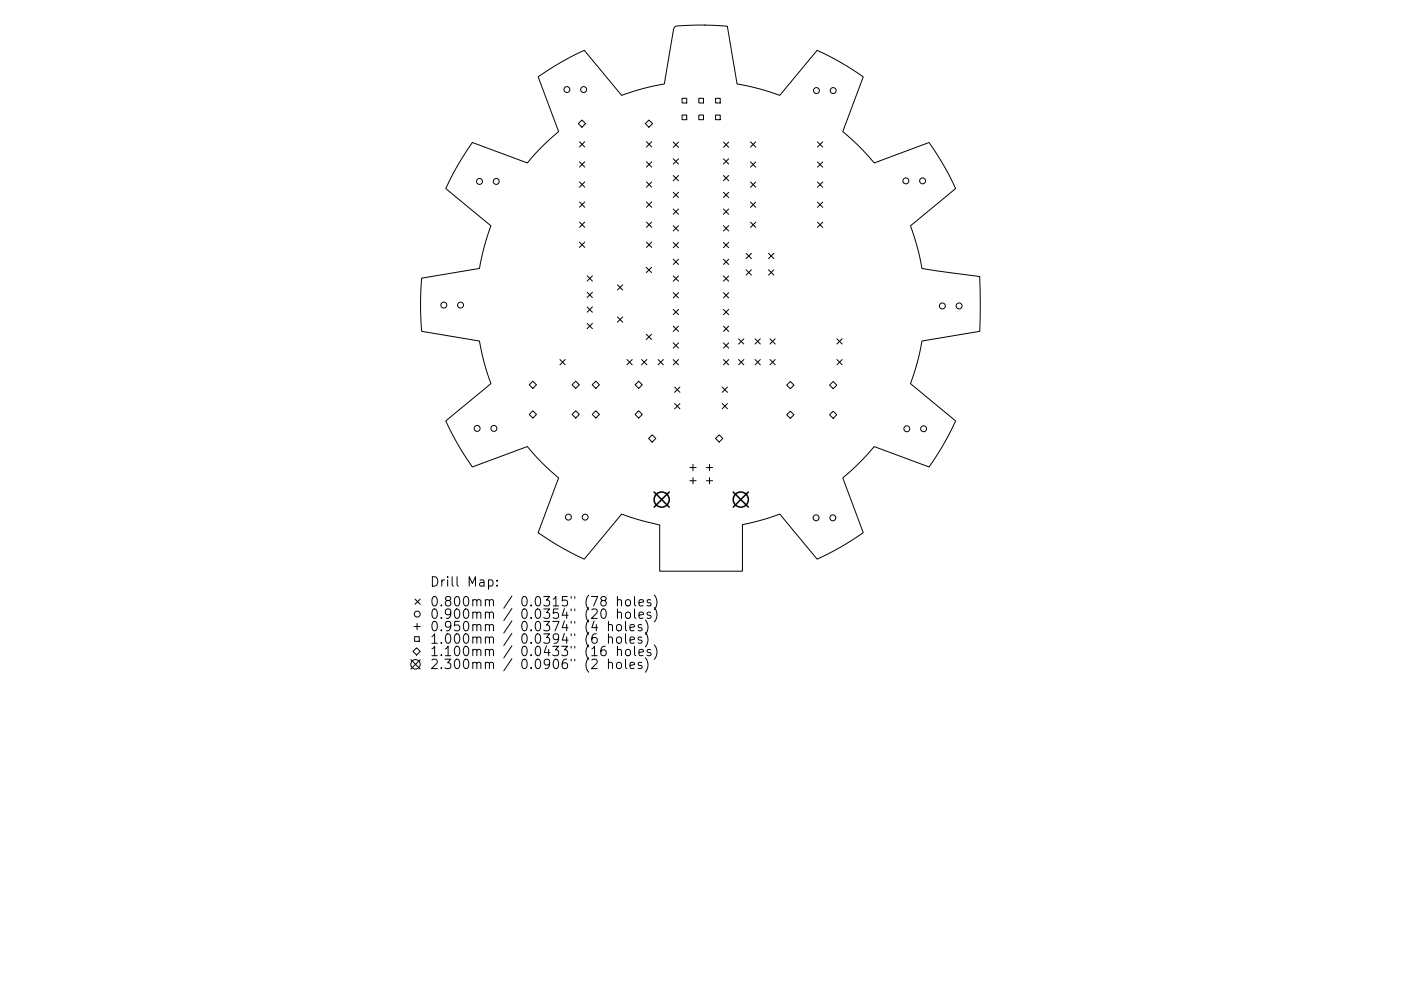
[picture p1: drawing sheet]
<svg xmlns="http://www.w3.org/2000/svg" width="297mm" height="210mm" viewBox="0 0 297 210" stroke-linecap="round" stroke-linejoin="round" font-family="sans-serif">
<defs><g id="words">
<g font-size="2.8">
<text x="91.1" y="125.1">Drill</text>
<text x="99.1" y="125.1">Map:</text>
<text x="91.1" y="129.3">0.800mm</text>
<text x="91.1" y="131.9">0.900mm</text>
<text x="110.5" y="129.3">0.0315&quot;</text>
<text x="110.5" y="131.9">0.0354&quot;</text>
<text x="124.3" y="129.3">(78</text>
<text x="124.3" y="131.9">(20</text>
<text x="131.1" y="129.3">holes)</text>
<text x="131.1" y="131.9">holes)</text>
<text x="91.1" y="134.5">0.950mm</text>
<text x="91.1" y="137.2">1.000mm</text>
<text x="110.5" y="134.5">0.0374&quot;</text>
<text x="110.5" y="137.2">0.0394&quot;</text>
<text x="124.3" y="134.5">(4</text>
<text x="124.3" y="137.2">(6</text>
<text x="129.2" y="134.5">holes)</text>
<text x="129.2" y="137.2">holes)</text>
<text x="91.1" y="139.8">1.100mm</text>
<text x="91.1" y="142.6">2.300mm</text>
<text x="110.5" y="139.8">0.0433&quot;</text>
<text x="110.5" y="142.6">0.0906&quot;</text>
<text x="124.3" y="139.8">(16</text>
<text x="124.3" y="142.6">(2</text>
<text x="129.2" y="142.6">holes)</text>
<text x="131.1" y="139.8">holes)</text>
</g>
</g></defs>
<g fill="none" stroke="#000" stroke-width=".21">
<path d="M100.1 30.2l11.7 4.4 3.2-3.5 3.4-3.2-4.3-11.5 .1-.2a60.2 60.2 0 0 1 9.7-5.5l7.9 9.5 4.5-1.4 4.6-1 1.9-11.5 .5-.7a50.7 50.7 0 0 1 10.9 0l2.1 12.2 4.6 1 4.4 1.4 7.8-9.4 .3-.1a60 60 0 0 1 9.6 5.6l-4.3 11.6 3.5 3.2 3.1 3.5 11.6-4.3 .4 .3a60 60 0 0 1 5.3 9.4l-9.6 7.9 1.5 4.5 1 4.6 12.2 1.7 .1 5.8-.1 5.8-12.2 2.1a47.8 47.8 0 0 1-2.5 9l9.6 8a38.7 38.7 0 0 1-4.8 8.6l-.8 1.1-11.7-4.4a49.9 49.9 0 0 1-6.6 6.7l4.3 11.4-.1 .3a61.3 61.3 0 0 1-9.7 5.5l-7.9-9.5-3.3 1.1-4.6 1.1v9.9h-17.5v-9.8l-4.8-1.2-3.3-1.1-7.8 9.4-.3 .1a60.5 60.5 0 0 1-9.6-5.6l4.3-11.6-3.4-3.2-3.2-3.5-11.5 4.3h-.2a61 61 0 0 1-5.6-9.7l9.6-7.9-1.4-4.5-1-4.5-12.2-2.1-.1-.1a68 68 0 0 1 0-11.2l12.3-2 1-4.6 1.4-4.5-9.5-7.8 .2-.6a58.3 58.3 0 0 1 5.3-9.3zM122.6 26.2l.8-.7 .8 .7-.8 .8zM122.9 30.1l1.1 1.1M122.9 34.3l1.1 1.2M122.9 38.6l1.1 1.1M124 30.1l-1.1 1.1M124 34.3l-1.1 1.2M124 38.6l-1.1 1.1M136.8 26.2l.8-.7 .8 .7-.8 .8zM137.1 30.1l1.1 1.1M137.1 34.3l1.1 1.2M137.1 38.6l1.1 1.1"/>
<path d="M138.2 30.1l-1.1 1.1M138.2 34.3l-1.1 1.2M138.2 38.6l-1.1 1.1M142.7 30.1l1.2 1.2M142.7 33.7l1.2 1.1M142.7 37.2l1.2 1.2M143.9 30.1l-1.2 1.2M143.9 33.7l-1.2 1.1M143.9 37.2l-1.2 1.2M144.6 20.9h1v.9h-1zM144.6 24.4h1v1h-1zM148.2 20.9h1v.9h-1z"/>
<path d="M148.2 24.4h1v1h-1zM151.7 20.9h1v.9h-1zM151.7 24.4h1v1h-1zM153.4 30.1l1.1 1.2M153.4 33.7l1.1 1.1M153.4 37.2l1.1 1.2M154.5 33.7l-1.1 1.1M154.5 37.2l-1.1 1.2M154.5 30.1l-1.1 1.2M159.1 30.1l1.1 1.1M159.1 34.4l1.1 1.1M159.1 38.6l1.1 1.1"/>
<path d="M160.2 38.6l-1.1 1.1M160.2 30.1l-1.1 1.1M160.2 34.4l-1.1 1.1M173.3 30.1l1.1 1.1M173.3 34.4l1.1 1.1M173.3 38.6l1.1 1.1M174.4 38.6l-1.1 1.1M174.4 30.1l-1.1 1.1M174.4 34.4l-1.1 1.1M122.9 42.9l1.1 1.1M122.9 47.1l1.1 1.1M122.9 51.4l1.1 1.1"/>
<path d="M124 42.9l-1.1 1.1M124 47.1l-1.1 1.1M124 51.4l-1.1 1.1M124.5 58.5l1.1 1.1M125.6 58.5l-1.1 1.1M137 56.7l1.1 1.1M137.1 42.9l1.1 1.1M137.1 47.1l1.1 1.1M137.1 51.4l1.1 1.1M138.1 56.7l-1.1 1.1M138.2 42.9l-1.1 1.1M138.2 47.1l-1.1 1.1"/>
<path d="M138.2 51.4l-1.1 1.1M142.7 40.8l1.2 1.1M142.7 44.3l1.2 1.2M142.7 47.9l1.2 1.1M142.7 51.4l1.2 1.2M142.7 55l1.2 1.1M142.7 58.5l1.2 1.2M143.9 40.8l-1.2 1.1M143.9 44.3l-1.2 1.2M143.9 47.9l-1.2 1.1M143.9 51.4l-1.2 1.2M143.9 55l-1.2 1.1"/>
<path d="M143.9 58.5l-1.2 1.2M153.4 44.3l1.1 1.2M153.4 47.9l1.1 1.1M153.4 55l1.1 1.1M153.4 40.8l1.1 1.1M153.4 51.4l1.1 1.2M153.4 58.5l1.1 1.2M154.5 40.8l-1.1 1.1M154.5 44.3l-1.1 1.2M154.5 47.9l-1.1 1.1M154.5 51.4l-1.1 1.2M154.5 55l-1.1 1.1"/>
<path d="M154.5 58.5l-1.1 1.2M158.2 53.8l1.1 1.1M158.2 57.2l1.1 1.2M159.1 42.9l1.1 1.1M159.1 47.1l1.1 1.2M159.3 53.8l-1.1 1.1M159.3 57.2l-1.1 1.2M160.2 42.9l-1.1 1.1M160.2 47.1l-1.1 1.2M162.9 53.8l1.2 1.1M162.9 57.2l1.2 1.2M164.1 53.8l-1.2 1.1"/>
<path d="M164.1 57.2l-1.2 1.2M173.3 42.9l1.1 1.1M173.3 47.1l1.1 1.2M174.4 42.9l-1.1 1.1M174.4 47.1l-1.1 1.2M118.7 76.3l1.1 1.1M119.8 76.3l-1.1 1.1M124.5 62l1.1 1.1M124.5 65.1l1.1 1.1M124.5 68.6l1.1 1.1M125.6 62l-1.1 1.1M125.6 65.1l-1.1 1.1"/>
<path d="M125.6 68.6l-1.1 1.1M130.9 60.4l1.1 1.1M130.9 67.2l1.1 1.2M132 60.4l-1.1 1.1M132 67.2l-1.1 1.2M132.9 76.3l1.1 1.1M134 76.3l-1.1 1.1M136 76.3l1.2 1.1M137 70.9l1.1 1.1M137.2 76.3l-1.2 1.1M138.1 70.9l-1.1 1.1M139.5 76.3l1.1 1.1"/>
<path d="M140.6 76.3l-1.1 1.1M142.7 62.1l1.2 1.1M142.7 65.6l1.2 1.2M142.7 69.2l1.2 1.1M142.7 72.7l1.2 1.2M142.7 76.3l1.2 1.1M143.9 62.1l-1.2 1.1M143.9 65.6l-1.2 1.2M143.9 69.2l-1.2 1.1M143.9 72.7l-1.2 1.2M143.9 76.3l-1.2 1.1M153.4 62.1l1.1 1.1"/>
<path d="M153.4 69.2l1.1 1.1M153.4 72.7l1.1 1.2M153.4 76.3l1.1 1.1M153.4 65.6l1.1 1.2M154.5 62.1l-1.1 1.1M154.5 65.6l-1.1 1.2M154.5 69.2l-1.1 1.1M154.5 72.7l-1.1 1.2M154.5 76.3l-1.1 1.1M156.6 71.9l1.1 1.1M156.6 76.3l1.1 1.1M157.7 71.9l-1.1 1.1"/>
<path d="M157.7 76.3l-1.1 1.1M160.1 71.9l1.1 1.1M160.1 76.3l1.1 1.1M161.2 71.9l-1.1 1.1M161.2 76.3l-1.1 1.1M163.2 71.9l1.2 1.1M163.2 76.3l1.2 1.1M164.4 71.9l-1.2 1.1M164.4 76.3l-1.2 1.1M177.4 71.9l1.2 1.1M177.4 76.3l1.2 1.1M178.6 71.9l-1.2 1.1"/>
<path d="M178.6 76.3l-1.2 1.1M112.2 81.6l.8-.7 .7 .7-.7 .8zM112.2 87.9l.8-.7 .7 .7-.7 .8zM121.3 81.6l.8-.7 .7 .7-.7 .8zM121.3 87.9l.8-.7 .7 .7-.7 .8zM125.6 81.6l.7-.7 .8 .7-.8 .8zM125.6 87.9l.7-.7 .8 .7-.8 .8zM135.4 80.9l.8 .7-.8 .8-.8-.8zM135.4 87.2l.8 .7-.8 .8-.8-.8zM137.5 93l.8-.7 .7 .7-.7 .8zM143 82.1l1.2 1.1M143 85.6l1.2 1.1"/>
<path d="M144.2 82.1l-1.2 1.1M144.2 85.6l-1.2 1.1M146.3 99.2h1.3M146.9 98.5v1.4M149.8 99.2h1.3M150.4 98.5v1.4M151.7 93l.8-.7 .7 .7-.7 .8zM153.1 82.1l1.1 1.1M153.1 85.6l1.1 1.1M154.2 82.1l-1.1 1.1M154.2 85.6l-1.1 1.1M166.8 88l.8-.8 .7 .8-.7 .8z"/>
<path d="M167.6 80.9l.7 .8-.7 .8-.8-.8zM176.7 80.9l.7 .8-.7 .8-.8-.8zM176.7 87.2l.7 .8-.7 .8-.8-.8zM146.3 102h1.3M146.9 101.3v1.4M149.8 102h1.3M150.4 101.3v1.4M87.1 140l2 2M87.8 132.9h1.3M87.9 135.1h1v1h-1zM88 127.1l1.1 1.1M88.3 137.4l.8 .8-.8 .8-.7-.8z"/>
<path d="M88.4 132.3v1.3M89.1 127.1l-1.1 1.1M89.1 140l-2 2M96.9 122.4v1.7l.3 .3M102.9 127.4l.3-.2 .5 .1 .1 1.3M102.9 130.1a.5 .5 0 0 1 .9 0v1.1M102.9 132.7a.5 .5 0 0 1 .9 .1v1M102.9 135.3a.5 .5 0 0 1 .9 .1v1.1M102.9 138a.5 .5 0 0 1 .9 .1v1M103.8 127.5l.3-.3 .4 .1 .1 1.3M103.8 130.1l.3-.2 .4 .1 .1 1.2M103.8 132.8l.3-.3 .4 .1 .1 1.2"/>
<path d="M103.8 135.4l.3-.3 .4 .1 .1 1.3M103.8 138.1l.3-.3 .4 .1 .1 1.2M108.5 126.5l-1.7 2.5M108.5 129.1l-1.7 2.6M108.5 131.7l-1.7 2.6M108.5 134.4l-1.7 2.6M108.5 137l-1.7 2.6M108.5 139.8l-1.7 2.5M121.1 126.6v.3M121.1 129.2v.4M121.1 131.8v.4M121.1 134.5v.4"/>
<path d="M121.1 137.1v.4M121.1 139.9v.3M121.9 126.6v.3M121.9 129.2v.4M121.9 131.8v.4M121.9 134.5v.4M121.9 137.1v.4M121.9 139.9v.3M102.9 140.7a.5 .5 0 0 1 .9 .1v1.1M103.8 140.8l.3-.3 .4 .1 .1 1.3"/>
<circle cx="120.2" cy="19" r=".63"/>
<circle cx="123.7" cy="19" r=".63"/>
<circle cx="173.1" cy="19.2" r=".63"/>
<circle cx="176.6" cy="19.2" r=".63"/>
<circle cx="101.7" cy="38.5" r=".63"/>
<circle cx="105.2" cy="38.5" r=".63"/>
<circle cx="192.1" cy="38.4" r=".63"/>
<circle cx="195.6" cy="38.4" r=".63"/>
<circle cx="94.1" cy="64.7" r=".63"/>
<circle cx="97.6" cy="64.7" r=".63"/>
<circle cx="199.8" cy="64.9" r=".63"/>
<circle cx="203.3" cy="64.9" r=".63"/>
<circle cx="101.2" cy="90.9" r=".63"/>
<circle cx="104.7" cy="90.9" r=".63"/>
<circle cx="192.3" cy="91" r=".63"/>
<circle cx="195.8" cy="91" r=".63"/>
<circle cx="120.5" cy="109.7" r=".63"/>
<circle cx="124.1" cy="109.7" r=".63"/>
<circle cx="173" cy="109.9" r=".63"/>
<circle cx="176.6" cy="109.9" r=".63"/>
<circle cx="88.5" cy="130.3" r=".63"/>
<circle cx="88.1" cy="141" r="1"/>
</g>
<g fill="none" stroke="#000" stroke-width=".32">
<path d="M138.7 104.4l3.2 3.2M141.9 104.4l-3.2 3.2M155.5 104.4l3.2 3.2M158.7 104.4l-3.2 3.2"/>
<circle cx="140.3" cy="106" r="1.61"/>
<circle cx="157.1" cy="106" r="1.61"/>
</g>
<use href="#words"/>
</svg>
